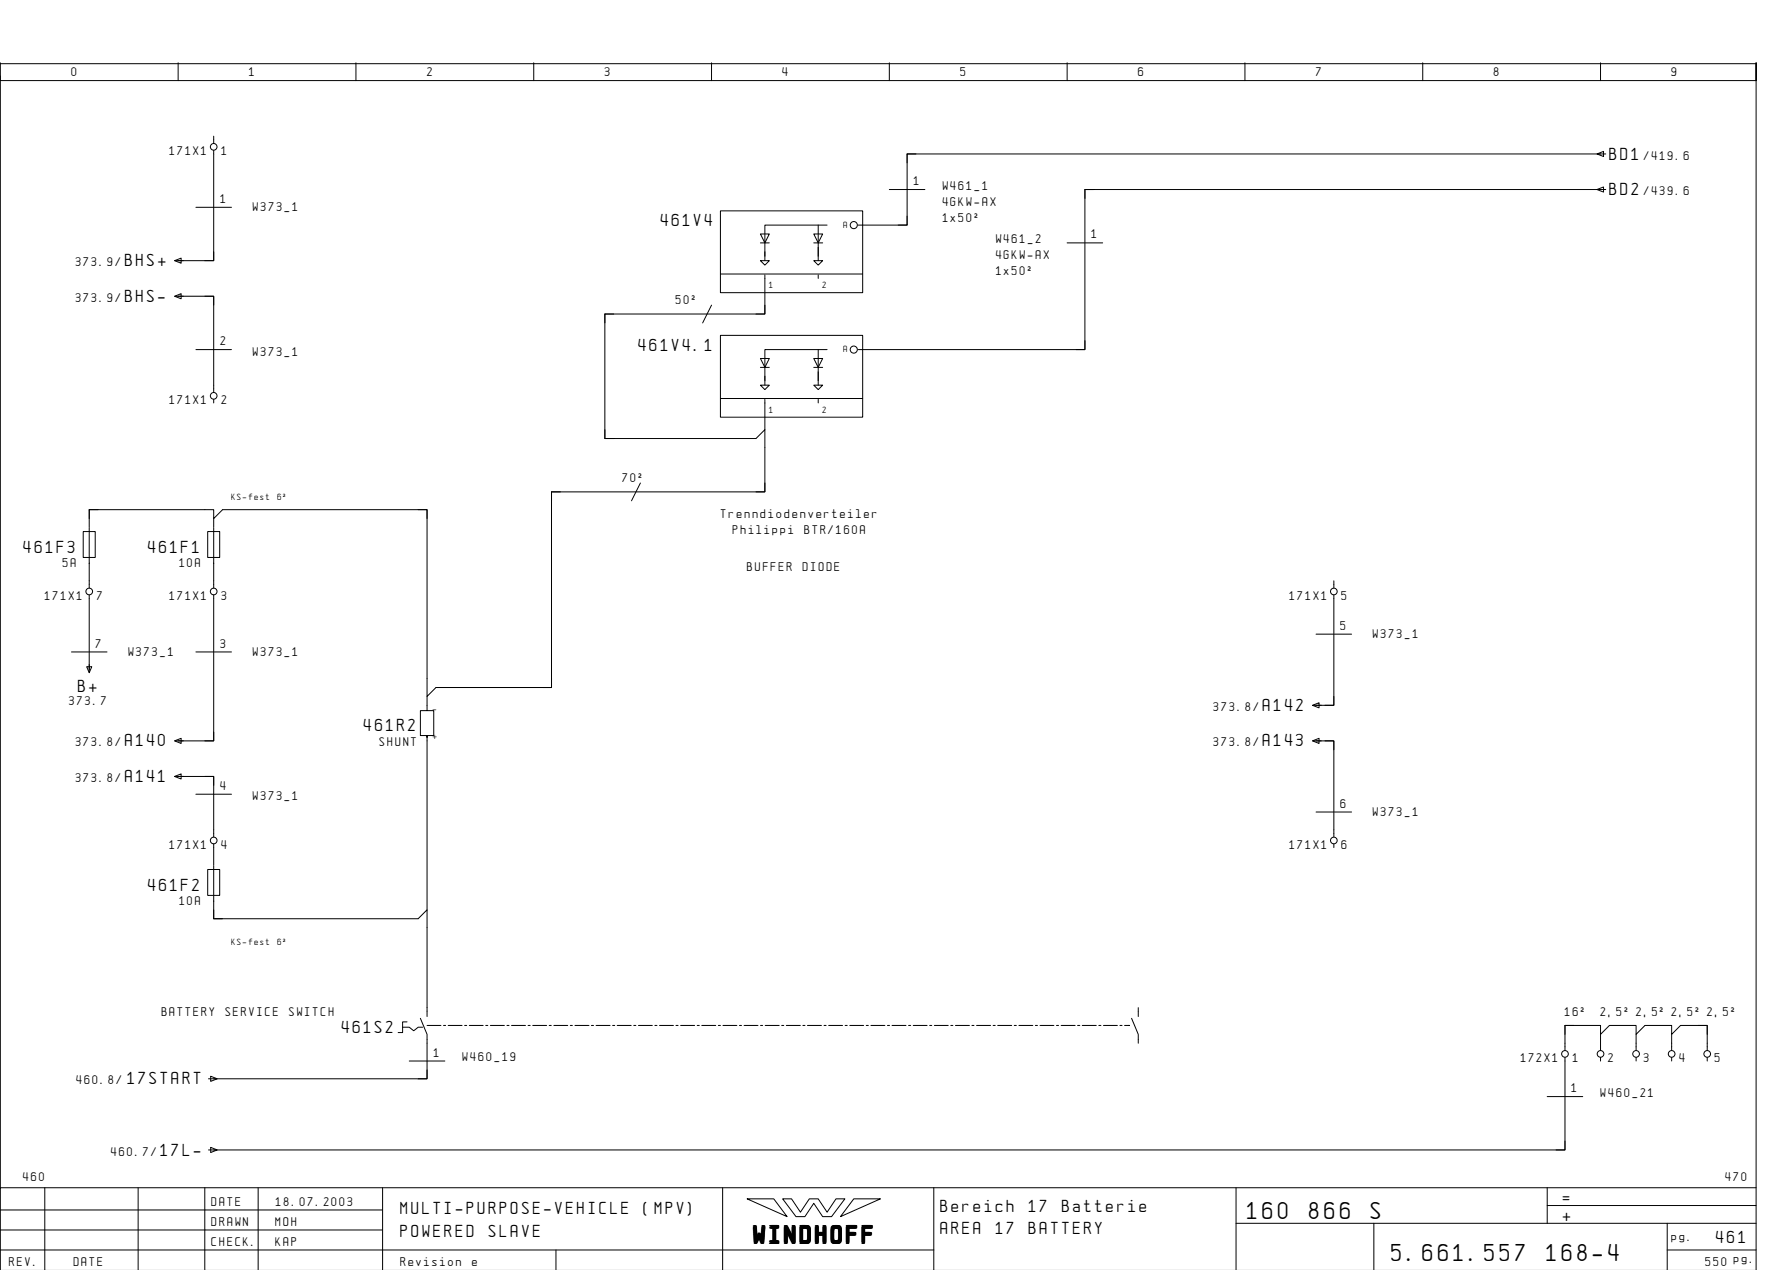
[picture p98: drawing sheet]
<svg xmlns="http://www.w3.org/2000/svg" width="399mm" height="286mm" viewBox="0 0 399 286" stroke-linecap="round" stroke-linejoin="round" font-family="sans-serif">
<defs><g id="words">
<g font-size="4.4">
<text x="280.6" y="274.1">160</text>
<text x="294.5" y="274.1">866</text>
<text x="308.4" y="274.1">S</text>
<text x="169.5" y="279.3">WINDHOFF</text>
<text x="313.1" y="283.6">5.661.557</text>
<text x="347.9" y="283.6">168-4</text>
</g>
<g font-size="3.1">
<text x="362.1" y="35.9">BD1</text>
<text x="362.1" y="43.9">BD2</text>
<text x="148.6" y="50.9">461V4</text>
<text x="28.1" y="59.9">BHS+</text>
<text x="28.1" y="67.9">BHS-</text>
<text x="143.7" y="78.9">461V4.1</text>
<text x="5.3" y="124.3">461F3</text>
<text x="33.3" y="124.3">461F1</text>
<text x="17.6" y="155.6">B+</text>
<text x="284.1" y="159.9">A142</text>
<text x="28.1" y="167.9">A140</text>
<text x="81.9" y="164.4">461R2</text>
<text x="284.1" y="167.9">A143</text>
<text x="28.1" y="175.9">A141</text>
<text x="33.3" y="200.3">461F2</text>
<text x="76.9" y="232.4">461S2</text>
<text x="28.7" y="243.9">17START</text>
<text x="36.1" y="259.9">17L-</text>
<text x="90.1" y="273.1">MULTI-PURPOSE-VEHICLE</text>
<text x="144.8" y="273.1">(MPV)</text>
<text x="211.6" y="272.6">Bereich</text>
<text x="231.5" y="272.6">17</text>
<text x="238.9" y="272.6">Batterie</text>
<text x="351.6" y="270.6">=</text>
<text x="351.6" y="274.6">+</text>
<text x="90.1" y="278.1">POWERED</text>
<text x="110" y="278.1">SLAVE</text>
<text x="211.6" y="277.6">AREA</text>
<text x="224" y="277.6">17</text>
<text x="231.5" y="277.6">BATTERY</text>
<text x="386.1" y="279.6">461</text>
</g>
<g font-size="2.3">
<text x="16.1" y="17.1">0</text>
<text x="56.1" y="17.1">1</text>
<text x="96.1" y="17.1">2</text>
<text x="136.1" y="17.1">3</text>
<text x="176.1" y="17.1">4</text>
<text x="216.1" y="17.1">5</text>
<text x="256.1" y="17.1">6</text>
<text x="296.1" y="17.1">7</text>
<text x="336.1" y="17.1">8</text>
<text x="376.1" y="17.1">9</text>
<text x="38.1" y="34.9">171X1</text>
<text x="49.8" y="34.9">1</text>
<text x="369.8" y="35.9">/419.6</text>
<text x="205.6" y="41.6">1</text>
<text x="49.6" y="45.6">1</text>
<text x="56.9" y="47.5">W373_1</text>
<text x="212.1" y="42.6">W461_1</text>
<text x="212.1" y="46.2">4GKW-AX</text>
<text x="369.8" y="43.9">/439.6</text>
<text x="212.1" y="49.8">1x50˝</text>
<text x="245.6" y="53.6">1</text>
<text x="17" y="59.9">373.9/</text>
<text x="224.1" y="54.6">W461_2</text>
<text x="224.1" y="58.2">4GKW-AX</text>
<text x="224.1" y="61.8">1x50˝</text>
<text x="17" y="67.9">373.9/</text>
<text x="152.1" y="68.4">50˝</text>
<text x="49.6" y="77.6">2</text>
<text x="56.9" y="80">W373_1</text>
<text x="38.1" y="90.9">171X1</text>
<text x="49.8" y="90.9">2</text>
<text x="140.1" y="108.4">70˝</text>
<text x="162.2" y="116.4">Trenndiodenverteiler</text>
<text x="164.9" y="120">Philippi</text>
<text x="181" y="120">BTR/160A</text>
<text x="14.1" y="127.4">5A</text>
<text x="40.4" y="127.4">10A</text>
<text x="168.1" y="128.4">BUFFER</text>
<text x="180.6" y="128.4">DIODE</text>
<text x="10.1" y="134.9">171X1</text>
<text x="21.8" y="134.9">7</text>
<text x="38.1" y="134.9">171X1</text>
<text x="49.8" y="134.9">3</text>
<text x="290.1" y="134.9">171X1</text>
<text x="301.8" y="134.9">5</text>
<text x="301.6" y="141.6">5</text>
<text x="308.9" y="143.5">W373_1</text>
<text x="21.6" y="145.6">7</text>
<text x="28.9" y="147.5">W373_1</text>
<text x="49.6" y="145.6">3</text>
<text x="56.9" y="147.5">W373_1</text>
<text x="15.6" y="158.6">373.7</text>
<text x="273" y="159.9">373.8/</text>
<text x="17" y="167.9">373.8/</text>
<text x="85.4" y="167.9">SHUNT</text>
<text x="273" y="167.9">373.8/</text>
<text x="17" y="175.9">373.8/</text>
<text x="49.6" y="177.6">4</text>
<text x="56.9" y="180">W373_1</text>
<text x="301.6" y="181.6">6</text>
<text x="308.9" y="183.5">W373_1</text>
<text x="38.1" y="190.9">171X1</text>
<text x="49.8" y="190.9">4</text>
<text x="290.1" y="190.9">171X1</text>
<text x="301.8" y="190.9">6</text>
<text x="40.4" y="203.4">10A</text>
<text x="36.4" y="228.4">BATTERY</text>
<text x="50.7" y="228.4">SERVICE</text>
<text x="65" y="228.4">SWITCH</text>
<text x="352.1" y="228.4">16˝</text>
<text x="360.1" y="228.4">2,5˝ 2,5˝ 2,5˝ 2,5˝</text>
<text x="97.6" y="237.6">1</text>
<text x="104.1" y="238.6">W460_19</text>
<text x="342.1" y="238.9">172X1</text>
<text x="353.8" y="238.9">1</text>
<text x="361.8" y="238.9">2</text>
<text x="369.8" y="238.9">3</text>
<text x="377.8" y="238.9">4</text>
<text x="385.8" y="238.9">5</text>
<text x="17.2" y="243.9">460.8/</text>
<text x="353.6" y="245.6">1</text>
<text x="360.1" y="246.6">W460_21</text>
<text x="25" y="259.9">460.7/</text>
<text x="5.2" y="265.6">460</text>
<text x="388.2" y="265.6">470</text>
<text x="47.6" y="271.1">DATE</text>
<text x="47.6" y="275.6">DRAWN</text>
<text x="62" y="275.6">MOH</text>
<text x="62.1" y="271.1">18.07.2003</text>
<text x="47.6" y="280.1">CHECK.</text>
<text x="62" y="280.1">KAP</text>
<text x="376.1" y="279.1">pg.</text>
<text x="2.1" y="284.6">REV.</text>
<text x="16.6" y="284.6">DATE</text>
<text x="90.1" y="284.6">Revision</text>
<text x="106.2" y="284.6">e</text>
<text x="383.7" y="284.6">550 pg.</text>
</g>
<g font-size="1.6">
<text x="189.8" y="51.3">A</text>
<text x="173.1" y="64.8">1</text>
<text x="185.1" y="64.8">2</text>
<text x="189.8" y="79.3">A</text>
<text x="173.1" y="92.8">1</text>
<text x="185.1" y="92.8">2</text>
<text x="52.1" y="112.4">KS-fest</text>
<text x="62.4" y="112.4">6˝</text>
<text x="97.4" y="160.1">-</text>
<text x="97.4" y="166.1">+</text>
<text x="52.1" y="212.4">KS-fest</text>
<text x="62.4" y="212.4">6˝</text>
</g>
</g></defs>
<g fill="none" stroke="#000" stroke-width=".22">
<path d="M.1 14.1v4h395v-4v271.6M.1 17.1v250M.1 14.3h395M40.1 14.1v4M80.1 14.1v4M120.1 14.1v4M160.1 14.1v4M200.1 14.1v4M240.1 14.1v4M280.1 14.1v4M320.1 14.1v4M360.1 14.1v4"/>
<path d="M48.1 33.8v24.8h-8M48.1 30.6v1.6M206.1 34.6h-2v2M359.3 34.6l1.4-.6v1.2zM361.3 34.6h-157.2v16h-11M39.3 58.6l1.4-.6v1.2zM39.4 58.6h1.8M44.1 46.6h8M48.1 56.6v2h-2M162.1 47.4h32v18.4h-32zM171.1 58.6h2l-1 1zM171.1 52.6h2l-1 2z"/>
<path d="M171.1 54.6h2M172.1 56.6v2M183.1 58.6h2l-1 1zM183.1 52.6h2l-1 2zM183.1 54.6h2M184.1 50.6v8M186.1 50.6h-14v7M200.1 42.6h8M204.1 48.6v2h-2M240.1 54.6h8M246.1 42.6h-2v2M359.3 42.6l1.4-.6v1.2z"/>
<path d="M361.3 42.6h-117.2v36h-51M39.3 66.6l1.4-.6v1.2zM39.4 66.6h1.8M40.1 66.6h8v21.6M44.1 78.6h8M46.1 66.6h2v2M138.1 70.6h-2v2M160.1 68.6l-2 4M162.1 61.6h32M162.1 75.4h32v18.4h-32zM172.1 68.6v2h-2M172.1 61.8v8.8h-36v28h34l2-2v14h-48v44h-26l-2 2v-42h-46l-2 2v-2h-28v4"/>
<path d="M184.1 61.8v.8M184.1 78.6v8M186.1 78.6h-14v7M244.1 76.6v2h-2M48.1 89.8v.8M136.1 96.6v2h2M162.1 89.6h32M171.1 86.6h2l-1 1zM171.1 80.6h2l-1 2zM171.1 82.6h2M172.1 84.6v2M172.1 89.8v6.8"/>
<path d="M183.1 86.6h2l-1 1zM183.1 80.6h2l-1 2zM183.1 82.6h2M184.1 89.8v.8M18.7 119.5h2.7v5.9h-2.7zM20.1 118.8v13.4M22.1 114.6h-2v2M46.7 119.5h2.7v5.9h-2.7zM48.1 118.8v13.4M48.1 116.6v2M94.1 114.6h2v2M126.1 110.6h-2v2"/>
<path d="M144.1 108.6l-2 4M172.1 108.6v2h-2M20.1 133.8v17.4M48.1 133.8v32.8h-8M300.1 133.8v24.8h-4M300.1 130.6v1.6M16.1 146.6h8M19.5 149.9h1.1l-.5 1.4zM44.1 146.6h8M94.6 159.8h1.5v-1.2v1.2h1.5v5.6h-1.5v.4v-.4h-1.5zM96.1 156.6v2M124.1 152.6v2h-2"/>
<path d="M295.3 158.6l1.5-.6v1.2zM295.4 158.6h1.8M296.1 142.6h8M300.1 156.6v2h-2M39.3 166.6l1.4-.6v1.2zM39.3 174.6l1.4-.6v1.2zM39.4 166.6h1.8M39.4 174.6h1.8M40.1 174.6h8v13.6M44.1 178.6h8M46.1 174.6h2v2M48.1 164.6v2h-2"/>
<path d="M96.1 165.8v38.8M295.3 166.6l1.5-.6v1.2zM295.4 166.6h1.8M296.1 166.6h4v21.6M298.1 166.6h2v2M46.7 195.5h2.7v5.9h-2.7zM48.1 194.8v11.8h46l2-2v24M48.1 189.8v4.8M296.1 182.6h8M300.1 189.8v.8M48.1 204.6v2h2M90.6 231h1.5l1 .8 1-.8h1"/>
<path d="M91.6 229.8h-1v2.4h-1M92.1 238.6h8M94.6 229l1.5 3.6v10h-48M96.1 230.6h3.1M99.8 230.6h.4M100.8 230.6h3.1M104.5 230.6h.5M105.6 230.6h3.1M109.3 230.6h.4M110.3 230.6h3.2M114 230.6h.5M115.1 230.6h3.1"/>
<path d="M118.8 230.6h.5M119.8 230.6h3.2M123.5 230.6h.5M124.6 230.6h3.1M128.3 230.6h.5M129.3 230.6h3.2M133.1 230.6h.4M134.1 230.6h3.1M137.8 230.6h.5M138.9 230.6h3.1M142.6 230.6h.4M143.6 230.6h3.1"/>
<path d="M147.3 230.6h.5M148.4 230.6h3.1M152.1 230.6h.4M153.1 230.6h3.2M156.8 230.6h.5M157.9 230.6h3.1M161.6 230.6h.5M162.6 230.6h3.2M166.3 230.6h.5M167.4 230.6h3.1M171.1 230.6h.5M172.1 230.6h3.2"/>
<path d="M175.9 230.6h.4M176.9 230.6h3.2M180.6 230.6h.5M181.6 230.6h3.2M185.4 230.6h.5M186.4 230.6h3.1M190.1 230.6h.5M191.2 230.6h3.1M194.9 230.6h.4M195.9 230.6h3.2M199.7 230.6h.4M200.7 230.6h3.1"/>
<path d="M204.4 230.6h.5M205.5 230.6h3.1M209.1 230.6h.5M210.2 230.6h3.1M213.9 230.6h.5M214.9 230.6h3.2M218.6 230.6h.5M219.7 230.6h3.2M223.4 230.6h.5M224.4 230.6h3.2M228.2 230.6h.5M229.2 230.6h3.2"/>
<path d="M232.9 230.6h.5M234 230.6h3.1M237.7 230.6h.5M238.7 230.6h3.2M242.4 230.6h.5M243.5 230.6h3.1M247.2 230.6h.5M248.3 230.6h3.1M252 230.6h.4M253 230.6h1.1h-.2M254.6 229l1.5 3.6v2M256.1 226.6v2"/>
<path d="M352.1 237.8v20.8h-304M352.1 236.2v-5.6h8v2l2-2h6v2l2-2h6v2l2-2h6v5.6M354.1 230.6h-2v2M360.1 237.8v.8M360.1 232.6v3.6M368.1 237.8v.8M368.1 232.6v3.6M376.1 237.8v.8M376.1 232.6v3.6M382.1 230.6h2v2M384.1 237.8v.8M46.9 242.6h1.9"/>
<path d="M46.9 258.6h1.9M47.4 242l1.5 .6-1.5 .6zM47.4 258l1.5 .6-1.5 .6zM96.1 240.6v2h-2M348.1 246.6h8M352.1 256.6v2h-2M10.1 267.1v18.5M31.1 267.1v18.5M46.1 267.1v18.6M58.1 267.1v18.6M86.1 272.1h-86M86.1 276.6h-86"/>
<path d="M86.1 267.1v18.6M162.6 267.1v18.6M168.1 269.6h6l3 4zM176.1 269.6h2l2 3 2-3h2l2 3 2-3h2l-3 4h-2l-2-3-2 3h-2zM192.1 269.6h6l-9 4zM210.1 267.1v18.6M278.1 275.1h117M278.1 267.1v18.6M309.1 275.1v10.6M348.1 271.1h47M348.1 267.1v8M375.1 275.1v10.6"/>
<path d="M395.1 267.1h-395v18.6M125.1 281.1v4.6M210.1 281.1h-210M375.1 281.1h20"/>
<circle cx="48.1" cy="33" r=".75"/>
<circle cx="192.1" cy="50.6" r=".8"/>
<circle cx="192.1" cy="78.6" r=".8"/>
<circle cx="48.1" cy="89" r=".75"/>
<circle cx="20.1" cy="133" r=".75"/>
<circle cx="48.1" cy="133" r=".75"/>
<circle cx="300.1" cy="133" r=".75"/>
<circle cx="48.1" cy="189" r=".75"/>
<circle cx="300.1" cy="189" r=".75"/>
<circle cx="352.1" cy="237" r=".75"/>
<circle cx="360.1" cy="237" r=".75"/>
<circle cx="368.1" cy="237" r=".75"/>
<circle cx="376.1" cy="237" r=".75"/>
<circle cx="384.1" cy="237" r=".75"/>
</g>
<use href="#words"/>
</svg>
